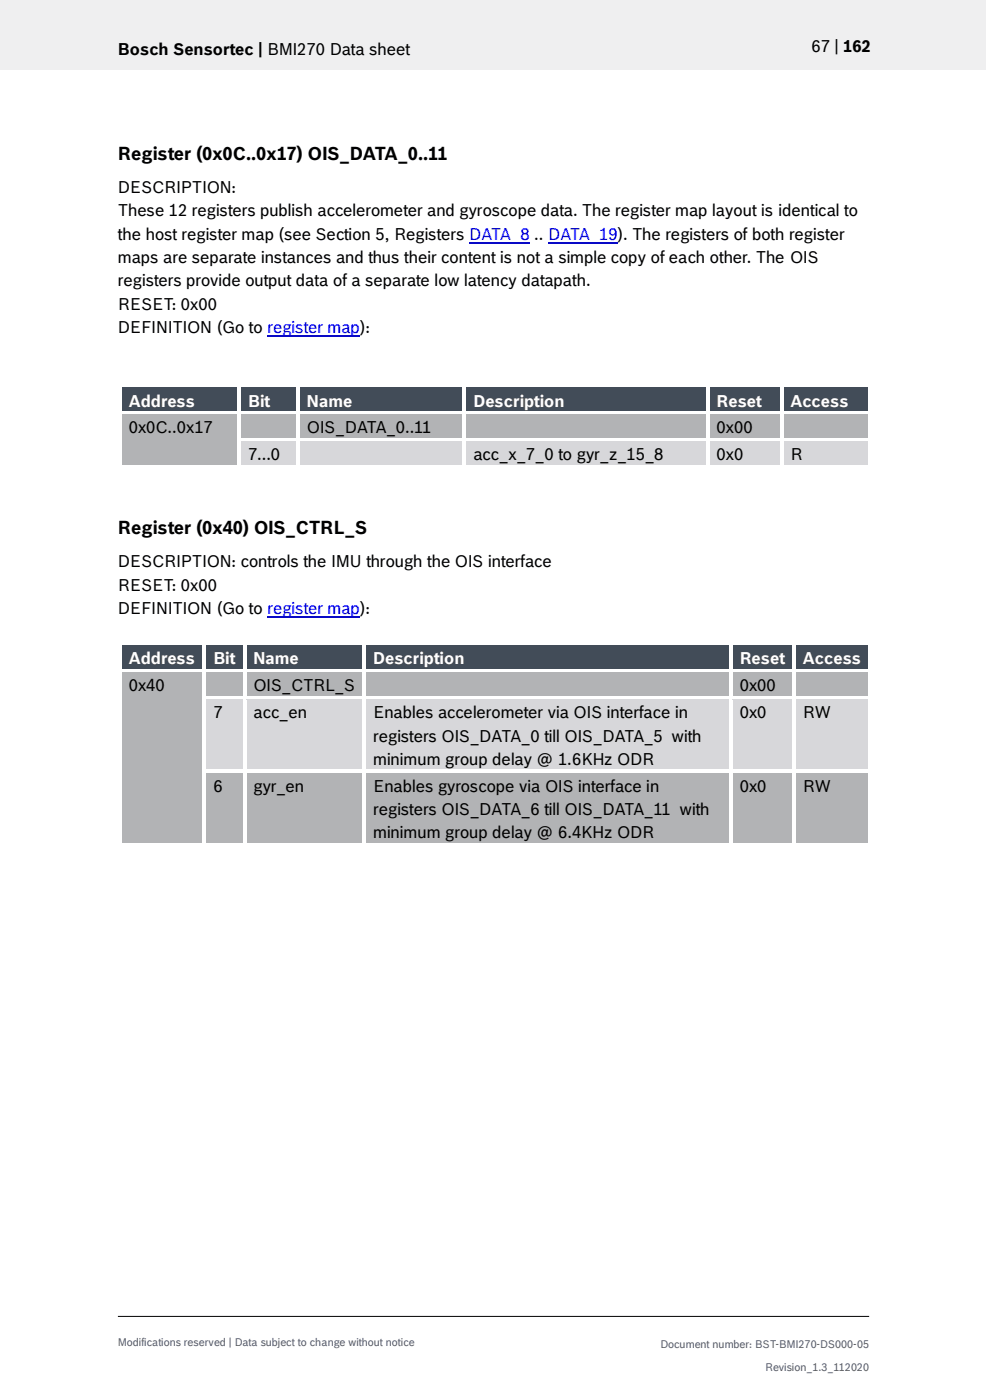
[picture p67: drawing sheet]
<svg xmlns="http://www.w3.org/2000/svg" width="210mm" height="297mm" viewBox="0 0 210 297" stroke-linecap="round" stroke-linejoin="round" font-family="sans-serif">
<defs><g id="words">
<g font-size="3.9">
<text x="25" y="33.9">Register (0x0C..0x17) OIS_DATA_0..11</text>
<text x="25" y="113.3">Register (0x40) OIS_CTRL_S</text>
</g>
<g font-size="3.5">
<text x="25" y="11.6">Bosch Sensortec | BMI270 Data sheet</text>
<text x="172.1" y="11">67 | 162</text>
<text x="25" y="41">DESCRIPTION:</text>
<text x="25" y="45.9">These 12 registers publish accelerometer and gyroscope data. The register map layout is identical to</text>
<text x="25" y="50.8">the host register map (see Section 5, Registers DATA_8 .. DATA_19). The registers of both register</text>
<text x="25" y="55.8">maps are separate instances and thus their content is not a simple copy of each other. The OIS</text>
<text x="25" y="60.7">registers provide output data of a separate low latency datapath.</text>
<text x="25" y="65.7">RESET: 0x00</text>
<text x="25" y="70.6">DEFINITION (Go to register map):</text>
<text x="27.3" y="92">0x0C..0x17</text>
<text x="65.1" y="92">OIS_DATA_0..11</text>
<text x="152" y="92">0x00</text>
<text x="52.6" y="97.7">7...0</text>
<text x="100.4" y="97.7">acc_x_7_0 to gyr_z_15_8</text>
<text x="152" y="97.7">0x0</text>
<text x="167.7" y="97.7">R</text>
<text x="25" y="120.4">DESCRIPTION: controls the IMU through the OIS interface</text>
<text x="25" y="125.3">RESET: 0x00</text>
<text x="25" y="130.2">DEFINITION (Go to register map):</text>
<text x="27.3" y="146.7">0x40</text>
<text x="53.8" y="146.7">OIS_CTRL_S</text>
<text x="156.9" y="146.7">0x00</text>
<text x="45.3" y="152.4">7</text>
<text x="53.8" y="152.4">acc_en</text>
<text x="79.2" y="152.4">Enables accelerometer via OIS interface in</text>
<text x="156.9" y="152.4">0x0</text>
<text x="170.3" y="152.4">RW</text>
<text x="79.2" y="157.3">registers OIS_DATA_0 till OIS_DATA_5 with</text>
<text x="79.2" y="162.2">minimum group delay @ 1.6KHz ODR</text>
<text x="45.3" y="168">6</text>
<text x="53.8" y="168">gyr_en</text>
<text x="79.2" y="168">Enables gyroscope via OIS interface in</text>
<text x="79.2" y="172.9">registers OIS_DATA_6 till OIS_DATA_11 with</text>
<text x="156.9" y="168">0x0</text>
<text x="170.3" y="168">RW</text>
<text x="79.2" y="177.9">minimum group delay @ 6.4KHz ODR</text>
</g>
<g font-size="3.5" fill="#fff">
<text x="27.3" y="86.2">Address</text>
<text x="52.6" y="86.2">Bit</text>
<text x="65.1" y="86.2">Name</text>
<text x="100.4" y="86.2">Description</text>
<text x="152" y="86.2">Reset</text>
<text x="167.7" y="86.2">Access</text>
<text x="27.3" y="140.9">Address</text>
<text x="45.3" y="140.9">Bit</text>
<text x="53.8" y="140.9">Name</text>
<text x="79.2" y="140.9">Description</text>
<text x="156.9" y="140.9">Reset</text>
<text x="170.3" y="140.9">Access</text>
</g>
<g font-size="2.3" fill="#535f6b">
<text x="25" y="285.6">Modifications reserved | Data subject to change without notice</text>
<text x="140.1" y="286">Document number: BST-BMI270-DS000-05</text>
<text x="162.3" y="290.9">Revision_1.3_112020</text>
</g>
</g></defs>
<path d="M-.1 0h209.2v14.8h-209.2z" fill-rule="evenodd" fill="#efeff0"/>
<path d="M25 279.3h159.4" fill="none" stroke="#000" stroke-width=".21"/>
<path d="M99.5 51.5h12.8M116.3 51.5h14.7M56.7 71.3h19.7" fill="none" stroke="#00f" stroke-width=".25"/>
<g fill="#424c58">
<path d="M25.8 82.3h24.5v4.9h-24.5z" fill-rule="evenodd"/>
<path d="M27.3 82.3h21.5v4.9h-21.5z" fill-rule="evenodd"/>
<path d="M51.1 82.3h11.7v4.9h-11.7z" fill-rule="evenodd"/>
<path d="M52.6 82.3h8.7v4.9h-8.7z" fill-rule="evenodd"/>
<path d="M63.6 82.3h34.5v4.9h-34.5z" fill-rule="evenodd"/>
<path d="M65.1 82.3h31.5v4.9h-31.5z" fill-rule="evenodd"/>
<path d="M98.9 82.3h50.8v4.9h-50.8z" fill-rule="evenodd"/>
<path d="M100.4 82.3h47.8v4.9h-47.8z" fill-rule="evenodd"/>
<path d="M150.5 82.3h14.9v4.9h-14.9z" fill-rule="evenodd"/>
<path d="M152 82.3h11.9v4.9h-11.9z" fill-rule="evenodd"/>
<path d="M166.2 82.3h18v4.9h-18z" fill-rule="evenodd"/>
<path d="M167.7 82.3h15v4.9h-15z" fill-rule="evenodd"/>
</g>
<g fill="#fff">
<path d="M25.1 81.5h.7v.8h-.7z" fill-rule="evenodd"/>
<path d="M25.1 81.5h.7v.7h-.7z" fill-rule="evenodd"/>
<path d="M25.8 81.5h24.5v.7h-24.5z" fill-rule="evenodd"/>
</g>
<path d="M25.8 82.2h24.5" fill="none" stroke="#424c58" stroke-width=".21"/>
<g fill="#fff">
<path d="M50.3 82.2l.8 .1z" fill-rule="evenodd"/>
<path d="M50.3 81.5h.8v.7h-.8z" fill-rule="evenodd"/>
<path d="M51.1 81.5h11.7v.7h-11.7z" fill-rule="evenodd"/>
</g>
<path d="M51.1 82.2h11.7" fill="none" stroke="#424c58" stroke-width=".21"/>
<g fill="#fff">
<path d="M62.8 82.2l.8 .1z" fill-rule="evenodd"/>
<path d="M62.8 81.5h.8v.7h-.8z" fill-rule="evenodd"/>
<path d="M63.6 81.5h34.5v.7h-34.5z" fill-rule="evenodd"/>
</g>
<path d="M63.6 82.2h34.5" fill="none" stroke="#424c58" stroke-width=".21"/>
<g fill="#fff">
<path d="M98.1 82.2l.8 .1z" fill-rule="evenodd"/>
<path d="M98.1 81.5h.8v.7h-.8z" fill-rule="evenodd"/>
<path d="M98.9 81.5h50.9v.7h-50.9z" fill-rule="evenodd"/>
</g>
<path d="M98.9 82.2h50.9" fill="none" stroke="#424c58" stroke-width=".21"/>
<g fill="#fff">
<path d="M149.8 82.2l.7 .1z" fill-rule="evenodd"/>
<path d="M149.8 81.5h.7v.7h-.7z" fill-rule="evenodd"/>
<path d="M150.5 81.5h14.9v.7h-14.9z" fill-rule="evenodd"/>
</g>
<path d="M150.5 82.2h14.9" fill="none" stroke="#424c58" stroke-width=".21"/>
<g fill="#fff">
<path d="M165.4 82.2l.8 .1z" fill-rule="evenodd"/>
<path d="M165.4 81.5h.8v.7h-.8z" fill-rule="evenodd"/>
<path d="M166.2 81.5h18.1v.7h-18.1z" fill-rule="evenodd"/>
</g>
<path d="M166.2 82.2h18.1" fill="none" stroke="#424c58" stroke-width=".21"/>
<g fill="#fff">
<path d="M184.3 81.5h.7v.8h-.7z" fill-rule="evenodd"/>
<path d="M184.3 81.5h.7v.7h-.7z" fill-rule="evenodd"/>
<path d="M25.1 82.3h.7v4.9h-.7z" fill-rule="evenodd"/>
<path d="M50.3 82.3h.8v4.9h-.8z" fill-rule="evenodd"/>
<path d="M62.8 82.3h.8v4.9h-.8z" fill-rule="evenodd"/>
<path d="M98.1 82.3h.8v4.9h-.8z" fill-rule="evenodd"/>
<path d="M149.8 82.3h.7v4.9h-.7z" fill-rule="evenodd"/>
<path d="M165.4 82.3h.8v4.9h-.8z" fill-rule="evenodd"/>
<path d="M184.3 82.3h.7v4.9h-.7z" fill-rule="evenodd"/>
</g>
<g fill="#b2b3b5">
<path d="M25.8 88h24.5v10.6h-24.5z" fill-rule="evenodd"/>
<path d="M27.3 88h21.5v4.9h-21.5z" fill-rule="evenodd"/>
<path d="M51.1 88h11.7v4.9h-11.7z" fill-rule="evenodd"/>
<path d="M52.6 88h8.7v4.9h-8.7z" fill-rule="evenodd"/>
<path d="M63.6 88h34.5v4.9h-34.5z" fill-rule="evenodd"/>
<path d="M65.1 88h31.5v4.9h-31.5z" fill-rule="evenodd"/>
<path d="M98.9 88h50.8v4.9h-50.8z" fill-rule="evenodd"/>
<path d="M100.4 88h47.8v4.9h-47.8z" fill-rule="evenodd"/>
<path d="M150.5 88h14.9v4.9h-14.9z" fill-rule="evenodd"/>
<path d="M152 88h11.9v4.9h-11.9z" fill-rule="evenodd"/>
<path d="M166.2 88h18v4.9h-18z" fill-rule="evenodd"/>
<path d="M167.7 88h15v4.9h-15z" fill-rule="evenodd"/>
</g>
<g fill="#fff">
<path d="M25.1 87.2h.7v.8h-.7z" fill-rule="evenodd"/>
<path d="M25.8 87.2h24.5v.8h-24.5z" fill-rule="evenodd"/>
</g>
<path d="M25.8 88h24.5" fill="none" stroke="#b2b3b5" stroke-width=".21"/>
<g fill="#fff">
<path d="M50.3 87.2h.8v.8h-.8z" fill-rule="evenodd"/>
<path d="M51.1 87.2h11.7v.8h-11.7z" fill-rule="evenodd"/>
</g>
<path d="M51.1 88h11.7" fill="none" stroke="#b2b3b5" stroke-width=".21"/>
<g fill="#fff">
<path d="M62.8 87.2h.8v.8h-.8z" fill-rule="evenodd"/>
<path d="M63.6 87.2h34.5v.8h-34.5z" fill-rule="evenodd"/>
</g>
<path d="M63.6 88h34.5" fill="none" stroke="#b2b3b5" stroke-width=".21"/>
<g fill="#fff">
<path d="M98.1 87.2h.8v.8h-.8z" fill-rule="evenodd"/>
<path d="M98.9 87.2h50.9v.8h-50.9z" fill-rule="evenodd"/>
</g>
<path d="M98.9 88h50.9" fill="none" stroke="#b2b3b5" stroke-width=".21"/>
<g fill="#fff">
<path d="M149.8 87.2h.7v.8h-.7z" fill-rule="evenodd"/>
<path d="M150.5 87.2h14.9v.8h-14.9z" fill-rule="evenodd"/>
</g>
<path d="M150.5 88h14.9" fill="none" stroke="#b2b3b5" stroke-width=".21"/>
<g fill="#fff">
<path d="M165.4 87.2h.8v.8h-.8z" fill-rule="evenodd"/>
<path d="M166.2 87.2h18.1v.8h-18.1z" fill-rule="evenodd"/>
</g>
<path d="M166.2 88h18.1" fill="none" stroke="#b2b3b5" stroke-width=".21"/>
<g fill="#fff">
<path d="M184.3 87.2h.7v.8h-.7z" fill-rule="evenodd"/>
<path d="M25.1 88h.7v4.9h-.7z" fill-rule="evenodd"/>
<path d="M50.3 88h.8v4.9h-.8z" fill-rule="evenodd"/>
<path d="M62.8 88h.8v4.9h-.8z" fill-rule="evenodd"/>
<path d="M98.1 88h.8v4.9h-.8z" fill-rule="evenodd"/>
<path d="M149.8 88h.7v4.9h-.7z" fill-rule="evenodd"/>
<path d="M165.4 88h.8v4.9h-.8z" fill-rule="evenodd"/>
<path d="M184.3 88h.7v4.9h-.7z" fill-rule="evenodd"/>
</g>
<g fill="#d7d7da">
<path d="M51.1 93.7h11.7v4.9h-11.7z" fill-rule="evenodd"/>
<path d="M52.6 93.7h8.7v4.9h-8.7z" fill-rule="evenodd"/>
<path d="M63.6 93.7h34.5v4.9h-34.5z" fill-rule="evenodd"/>
<path d="M65.1 93.7h31.5v4.9h-31.5z" fill-rule="evenodd"/>
<path d="M98.9 93.7h50.8v4.9h-50.8z" fill-rule="evenodd"/>
<path d="M100.4 93.7h47.8v4.9h-47.8z" fill-rule="evenodd"/>
<path d="M150.5 93.7h14.9v4.9h-14.9z" fill-rule="evenodd"/>
<path d="M152 93.7h11.9v4.9h-11.9z" fill-rule="evenodd"/>
<path d="M166.2 93.7h18v4.9h-18z" fill-rule="evenodd"/>
<path d="M167.7 93.7h15v4.9h-15z" fill-rule="evenodd"/>
</g>
<g fill="#fff">
<path d="M25.1 92.9h.7v.8h-.7z" fill-rule="evenodd"/>
<path d="M50.3 92.9h.8v.8h-.8z" fill-rule="evenodd"/>
<path d="M51.1 92.9h11.7v.8h-11.7z" fill-rule="evenodd"/>
</g>
<path d="M51.1 93.7h11.7" fill="none" stroke="#d7d7da" stroke-width=".21"/>
<g fill="#fff">
<path d="M62.8 92.9h.8v.8h-.8z" fill-rule="evenodd"/>
<path d="M63.6 92.9h34.5v.8h-34.5z" fill-rule="evenodd"/>
</g>
<path d="M63.6 93.7h34.5" fill="none" stroke="#d7d7da" stroke-width=".21"/>
<g fill="#fff">
<path d="M98.1 92.9h.8v.8h-.8z" fill-rule="evenodd"/>
<path d="M98.9 92.9h50.9v.8h-50.9z" fill-rule="evenodd"/>
</g>
<path d="M98.9 93.7h50.9" fill="none" stroke="#d7d7da" stroke-width=".21"/>
<g fill="#fff">
<path d="M149.8 92.9h.7v.8h-.7z" fill-rule="evenodd"/>
<path d="M150.5 92.9h14.9v.8h-14.9z" fill-rule="evenodd"/>
</g>
<path d="M150.5 93.7h14.9" fill="none" stroke="#d7d7da" stroke-width=".21"/>
<g fill="#fff">
<path d="M165.4 92.9h.8v.8h-.8z" fill-rule="evenodd"/>
<path d="M166.2 92.9h18.1v.8h-18.1z" fill-rule="evenodd"/>
</g>
<path d="M166.2 93.7h18.1" fill="none" stroke="#d7d7da" stroke-width=".21"/>
<g fill="#fff">
<path d="M184.3 92.9h.7v.8h-.7z" fill-rule="evenodd"/>
<path d="M25.1 93.7h.7v5h-.7z" fill-rule="evenodd"/>
<path d="M25.1 98.7h.7v.7h-.7z" fill-rule="evenodd"/>
<path d="M25.1 98.7h.7v.7h-.7z" fill-rule="evenodd"/>
<path d="M25.8 98.7h24.5v.7h-24.5z" fill-rule="evenodd"/>
<path d="M50.3 93.7h.8v5h-.8z" fill-rule="evenodd"/>
<path d="M50.3 98.7h.8v.7h-.8z" fill-rule="evenodd"/>
<path d="M51.1 98.7h11.7v.7h-11.7z" fill-rule="evenodd"/>
<path d="M62.8 93.7h.8v5h-.8z" fill-rule="evenodd"/>
<path d="M62.8 98.7h.8v.7h-.8z" fill-rule="evenodd"/>
<path d="M63.6 98.7h34.5v.7h-34.5z" fill-rule="evenodd"/>
<path d="M98.1 93.7h.8v5h-.8z" fill-rule="evenodd"/>
<path d="M98.1 98.7h.8v.7h-.8z" fill-rule="evenodd"/>
<path d="M98.9 98.7h50.9v.7h-50.9z" fill-rule="evenodd"/>
<path d="M149.8 93.7h.7v5h-.7z" fill-rule="evenodd"/>
<path d="M149.8 98.7h.7v.7h-.7z" fill-rule="evenodd"/>
<path d="M150.5 98.7h14.9v.7h-14.9z" fill-rule="evenodd"/>
<path d="M165.4 93.7h.8v5h-.8z" fill-rule="evenodd"/>
<path d="M165.4 98.7h.8v.7h-.8z" fill-rule="evenodd"/>
<path d="M166.2 98.7h18.1v.7h-18.1z" fill-rule="evenodd"/>
<path d="M184.3 93.7h.7v5h-.7z" fill-rule="evenodd"/>
<path d="M184.3 98.7h.7v.7h-.7z" fill-rule="evenodd"/>
<path d="M184.3 98.7h.7v.7h-.7z" fill-rule="evenodd"/>
</g>
<path d="M56.7 130.9h19.7" fill="none" stroke="#00f" stroke-width=".25"/>
<g fill="#424c58">
<path d="M25.8 137h17.2v4.9h-17.2z" fill-rule="evenodd"/>
<path d="M27.3 137h14.2v4.9h-14.2z" fill-rule="evenodd"/>
<path d="M43.7 137h7.8v4.9h-7.8z" fill-rule="evenodd"/>
<path d="M45.3 137h4.7v4.9h-4.7z" fill-rule="evenodd"/>
<path d="M52.3 137h24.6v4.9h-24.6z" fill-rule="evenodd"/>
<path d="M53.8 137h21.6v4.9h-21.6z" fill-rule="evenodd"/>
<path d="M77.7 137h76.9v4.9h-76.9z" fill-rule="evenodd"/>
<path d="M79.2 137h73.9v4.9h-73.9z" fill-rule="evenodd"/>
<path d="M155.4 137h12.7v4.9h-12.7z" fill-rule="evenodd"/>
<path d="M156.9 137h9.6v4.9h-9.6z" fill-rule="evenodd"/>
<path d="M168.9 137h15.3v4.9h-15.3z" fill-rule="evenodd"/>
<path d="M170.3 137h12.4v4.9h-12.4z" fill-rule="evenodd"/>
</g>
<g fill="#fff">
<path d="M25.1 136.2h.7v.8h-.7z" fill-rule="evenodd"/>
<path d="M25.1 136.2h.7v.7h-.7z" fill-rule="evenodd"/>
<path d="M25.8 136.2h17.2v.7h-17.2z" fill-rule="evenodd"/>
</g>
<path d="M25.8 136.9h17.2" fill="none" stroke="#424c58" stroke-width=".21"/>
<g fill="#fff">
<path d="M43 136.9l.7 .1z" fill-rule="evenodd"/>
<path d="M43 136.2h.7v.7h-.7z" fill-rule="evenodd"/>
<path d="M43.7 136.2h7.8v.7h-7.8z" fill-rule="evenodd"/>
</g>
<path d="M43.7 136.9h7.8" fill="none" stroke="#424c58" stroke-width=".21"/>
<g fill="#fff">
<path d="M51.5 136.9l.8 .1z" fill-rule="evenodd"/>
<path d="M51.5 136.2h.8v.7h-.8z" fill-rule="evenodd"/>
<path d="M52.3 136.2h24.6v.7h-24.6z" fill-rule="evenodd"/>
</g>
<path d="M52.3 136.9h24.6" fill="none" stroke="#424c58" stroke-width=".21"/>
<g fill="#fff">
<path d="M76.9 136.9l.8 .1z" fill-rule="evenodd"/>
<path d="M76.9 136.2h.8v.7h-.8z" fill-rule="evenodd"/>
<path d="M77.7 136.2h76.9v.7h-76.9z" fill-rule="evenodd"/>
</g>
<path d="M77.7 136.9h76.9" fill="none" stroke="#424c58" stroke-width=".21"/>
<g fill="#fff">
<path d="M154.6 136.9l.8 .1z" fill-rule="evenodd"/>
<path d="M154.6 136.2h.8v.7h-.8z" fill-rule="evenodd"/>
<path d="M155.4 136.2h12.7v.7h-12.7z" fill-rule="evenodd"/>
</g>
<path d="M155.4 136.9h12.7" fill="none" stroke="#424c58" stroke-width=".21"/>
<g fill="#fff">
<path d="M168.1 136.9l.8 .1z" fill-rule="evenodd"/>
<path d="M168.1 136.2h.8v.7h-.8z" fill-rule="evenodd"/>
<path d="M168.9 136.2h15.4v.7h-15.4z" fill-rule="evenodd"/>
</g>
<path d="M168.9 136.9h15.4" fill="none" stroke="#424c58" stroke-width=".21"/>
<g fill="#fff">
<path d="M184.3 136.2h.7v.8h-.7z" fill-rule="evenodd"/>
<path d="M184.3 136.2h.7v.7h-.7z" fill-rule="evenodd"/>
<path d="M25.1 137h.7v4.9h-.7z" fill-rule="evenodd"/>
<path d="M43 137h.7v4.9h-.7z" fill-rule="evenodd"/>
<path d="M51.5 137h.8v4.9h-.8z" fill-rule="evenodd"/>
<path d="M76.9 137h.8v4.9h-.8z" fill-rule="evenodd"/>
<path d="M154.6 137h.8v4.9h-.8z" fill-rule="evenodd"/>
<path d="M168.1 137h.8v4.9h-.8z" fill-rule="evenodd"/>
<path d="M184.3 137h.7v4.9h-.7z" fill-rule="evenodd"/>
</g>
<g fill="#b2b3b5">
<path d="M25.8 142.7h17.2v36.1h-17.2z" fill-rule="evenodd"/>
<path d="M27.3 142.7h14.2v4.9h-14.2z" fill-rule="evenodd"/>
<path d="M27.3 147.6h14.2v4.9h-14.2z" fill-rule="evenodd"/>
<path d="M27.3 152.5h14.2v5h-14.2z" fill-rule="evenodd"/>
<path d="M27.3 157.5h14.2v5h-14.2z" fill-rule="evenodd"/>
<path d="M27.3 162.4h14.2v5h-14.2z" fill-rule="evenodd"/>
<path d="M43.7 142.7h7.8v4.9h-7.8z" fill-rule="evenodd"/>
<path d="M45.3 142.7h4.7v4.9h-4.7z" fill-rule="evenodd"/>
<path d="M52.3 142.7h24.6v4.9h-24.6z" fill-rule="evenodd"/>
<path d="M53.8 142.7h21.6v4.9h-21.6z" fill-rule="evenodd"/>
<path d="M77.7 142.7h76.9v4.9h-76.9z" fill-rule="evenodd"/>
<path d="M79.2 142.7h73.9v4.9h-73.9z" fill-rule="evenodd"/>
<path d="M155.4 142.7h12.7v4.9h-12.7z" fill-rule="evenodd"/>
<path d="M156.9 142.7h9.6v4.9h-9.6z" fill-rule="evenodd"/>
<path d="M168.9 142.7h15.3v4.9h-15.3z" fill-rule="evenodd"/>
<path d="M170.3 142.7h12.4v4.9h-12.4z" fill-rule="evenodd"/>
</g>
<g fill="#fff">
<path d="M25.1 141.9h.7v.8h-.7z" fill-rule="evenodd"/>
<path d="M25.8 141.9h17.2v.7h-17.2z" fill-rule="evenodd"/>
</g>
<path d="M25.8 142.7h17.2" fill="none" stroke="#b2b3b5" stroke-width=".21"/>
<g fill="#fff">
<path d="M43 141.9h.7v.8h-.7z" fill-rule="evenodd"/>
<path d="M43.7 141.9h7.8v.7h-7.8z" fill-rule="evenodd"/>
</g>
<path d="M43.7 142.7h7.8" fill="none" stroke="#b2b3b5" stroke-width=".21"/>
<g fill="#fff">
<path d="M51.5 141.9h.8v.8h-.8z" fill-rule="evenodd"/>
<path d="M52.3 141.9h24.6v.7h-24.6z" fill-rule="evenodd"/>
</g>
<path d="M52.3 142.7h24.6" fill="none" stroke="#b2b3b5" stroke-width=".21"/>
<g fill="#fff">
<path d="M76.9 141.9h.8v.8h-.8z" fill-rule="evenodd"/>
<path d="M77.7 141.9h76.9v.7h-76.9z" fill-rule="evenodd"/>
</g>
<path d="M77.7 142.7h76.9" fill="none" stroke="#b2b3b5" stroke-width=".21"/>
<g fill="#fff">
<path d="M154.6 141.9h.8v.8h-.8z" fill-rule="evenodd"/>
<path d="M155.4 141.9h12.7v.7h-12.7z" fill-rule="evenodd"/>
</g>
<path d="M155.4 142.7h12.7" fill="none" stroke="#b2b3b5" stroke-width=".21"/>
<g fill="#fff">
<path d="M168.1 141.9h.8v.8h-.8z" fill-rule="evenodd"/>
<path d="M168.9 141.9h15.4v.7h-15.4z" fill-rule="evenodd"/>
</g>
<path d="M168.9 142.7h15.4" fill="none" stroke="#b2b3b5" stroke-width=".21"/>
<g fill="#fff">
<path d="M184.3 141.9h.7v.8h-.7z" fill-rule="evenodd"/>
<path d="M25.1 142.7h.7v4.9h-.7z" fill-rule="evenodd"/>
<path d="M43 142.7h.7v4.9h-.7z" fill-rule="evenodd"/>
<path d="M51.5 142.7h.8v4.9h-.8z" fill-rule="evenodd"/>
<path d="M76.9 142.7h.8v4.9h-.8z" fill-rule="evenodd"/>
<path d="M154.6 142.7h.8v4.9h-.8z" fill-rule="evenodd"/>
<path d="M168.1 142.7h.8v4.9h-.8z" fill-rule="evenodd"/>
<path d="M184.3 142.7h.7v4.9h-.7z" fill-rule="evenodd"/>
</g>
<g fill="#d7d7da">
<path d="M43.7 148.4h7.8v14.8h-7.8z" fill-rule="evenodd"/>
<path d="M45.3 148.4h4.7v4.9h-4.7z" fill-rule="evenodd"/>
<path d="M52.3 148.4h24.6v14.8h-24.6z" fill-rule="evenodd"/>
<path d="M53.8 148.4h21.6v4.9h-21.6z" fill-rule="evenodd"/>
<path d="M77.7 148.4h76.9v14.8h-76.9z" fill-rule="evenodd"/>
<path d="M79.2 148.4h73.9v4.9h-73.9z" fill-rule="evenodd"/>
<path d="M79.2 153.3h73.9v5h-73.9z" fill-rule="evenodd"/>
<path d="M79.2 158.3h73.9v4.9h-73.9z" fill-rule="evenodd"/>
<path d="M155.4 148.4h12.7v14.8h-12.7z" fill-rule="evenodd"/>
<path d="M156.9 148.4h9.6v4.9h-9.6z" fill-rule="evenodd"/>
<path d="M168.9 148.4h15.3v14.8h-15.3z" fill-rule="evenodd"/>
<path d="M170.3 148.4h12.4v4.9h-12.4z" fill-rule="evenodd"/>
</g>
<g fill="#fff">
<path d="M25.1 147.6h.7v.8h-.7z" fill-rule="evenodd"/>
<path d="M43 147.6h.7v.8h-.7z" fill-rule="evenodd"/>
<path d="M43.7 147.6h7.8v.8h-7.8z" fill-rule="evenodd"/>
</g>
<path d="M43.7 148.4h7.8" fill="none" stroke="#d7d7da" stroke-width=".21"/>
<g fill="#fff">
<path d="M51.5 147.6h.8v.8h-.8z" fill-rule="evenodd"/>
<path d="M52.3 147.6h24.6v.8h-24.6z" fill-rule="evenodd"/>
</g>
<path d="M52.3 148.4h24.6" fill="none" stroke="#d7d7da" stroke-width=".21"/>
<g fill="#fff">
<path d="M76.9 147.6h.8v.8h-.8z" fill-rule="evenodd"/>
<path d="M77.7 147.6h76.9v.8h-76.9z" fill-rule="evenodd"/>
</g>
<path d="M77.7 148.4h76.9" fill="none" stroke="#d7d7da" stroke-width=".21"/>
<g fill="#fff">
<path d="M154.6 147.6h.8v.8h-.8z" fill-rule="evenodd"/>
<path d="M155.4 147.6h12.7v.8h-12.7z" fill-rule="evenodd"/>
</g>
<path d="M155.4 148.4h12.7" fill="none" stroke="#d7d7da" stroke-width=".21"/>
<g fill="#fff">
<path d="M168.1 147.6h.8v.8h-.8z" fill-rule="evenodd"/>
<path d="M168.9 147.6h15.4v.8h-15.4z" fill-rule="evenodd"/>
</g>
<path d="M168.9 148.4h15.4" fill="none" stroke="#d7d7da" stroke-width=".21"/>
<g fill="#fff">
<path d="M184.3 147.6h.7v.8h-.7z" fill-rule="evenodd"/>
<path d="M25.1 148.4h.7v14.8h-.7z" fill-rule="evenodd"/>
<path d="M43 148.4h.7v14.8h-.7z" fill-rule="evenodd"/>
<path d="M51.5 148.4h.8v14.8h-.8z" fill-rule="evenodd"/>
<path d="M76.9 148.4h.8v14.8h-.8z" fill-rule="evenodd"/>
<path d="M154.6 148.4h.8v14.8h-.8z" fill-rule="evenodd"/>
<path d="M168.1 148.4h.8v14.8h-.8z" fill-rule="evenodd"/>
<path d="M184.3 148.4h.7v14.8h-.7z" fill-rule="evenodd"/>
</g>
<g fill="#b2b3b5">
<path d="M43.7 164h7.8v14.8h-7.8z" fill-rule="evenodd"/>
<path d="M45.3 164h4.7v5h-4.7z" fill-rule="evenodd"/>
<path d="M52.3 164h24.6v14.8h-24.6z" fill-rule="evenodd"/>
<path d="M53.8 164h21.6v5h-21.6z" fill-rule="evenodd"/>
<path d="M77.7 164h76.9v14.8h-76.9z" fill-rule="evenodd"/>
<path d="M79.2 164h73.9v5h-73.9z" fill-rule="evenodd"/>
<path d="M79.2 169h73.9v4.9h-73.9z" fill-rule="evenodd"/>
<path d="M79.2 173.9h73.9v4.9h-73.9z" fill-rule="evenodd"/>
<path d="M155.4 164h12.7v14.8h-12.7z" fill-rule="evenodd"/>
<path d="M156.9 164h9.6v5h-9.6z" fill-rule="evenodd"/>
<path d="M168.9 164h15.3v14.8h-15.3z" fill-rule="evenodd"/>
<path d="M170.3 164h12.4v5h-12.4z" fill-rule="evenodd"/>
</g>
<g fill="#fff">
<path d="M25.1 163.2h.7v.8h-.7z" fill-rule="evenodd"/>
<path d="M43 163.2h.7v.8h-.7z" fill-rule="evenodd"/>
<path d="M43.7 163.2h7.8v.8h-7.8z" fill-rule="evenodd"/>
</g>
<path d="M43.7 164h7.8" fill="none" stroke="#b2b3b5" stroke-width=".21"/>
<g fill="#fff">
<path d="M51.5 163.2h.8v.8h-.8z" fill-rule="evenodd"/>
<path d="M52.3 163.2h24.6v.8h-24.6z" fill-rule="evenodd"/>
</g>
<path d="M52.3 164h24.6" fill="none" stroke="#b2b3b5" stroke-width=".21"/>
<g fill="#fff">
<path d="M76.9 163.2h.8v.8h-.8z" fill-rule="evenodd"/>
<path d="M77.7 163.2h76.9v.8h-76.9z" fill-rule="evenodd"/>
</g>
<path d="M77.7 164h76.9" fill="none" stroke="#b2b3b5" stroke-width=".21"/>
<g fill="#fff">
<path d="M154.6 163.2h.8v.8h-.8z" fill-rule="evenodd"/>
<path d="M155.4 163.2h12.7v.8h-12.7z" fill-rule="evenodd"/>
</g>
<path d="M155.4 164h12.7" fill="none" stroke="#b2b3b5" stroke-width=".21"/>
<g fill="#fff">
<path d="M168.1 163.2h.8v.8h-.8z" fill-rule="evenodd"/>
<path d="M168.9 163.2h15.4v.8h-15.4z" fill-rule="evenodd"/>
</g>
<path d="M168.9 164h15.4" fill="none" stroke="#b2b3b5" stroke-width=".21"/>
<g fill="#fff">
<path d="M184.3 163.2h.7v.8h-.7z" fill-rule="evenodd"/>
<path d="M25.1 164h.7v14.9h-.7z" fill-rule="evenodd"/>
<path d="M25.1 178.9h.7v.7h-.7z" fill-rule="evenodd"/>
<path d="M25.1 178.9h.7v.7h-.7z" fill-rule="evenodd"/>
<path d="M25.8 178.9h17.2v.7h-17.2z" fill-rule="evenodd"/>
<path d="M43 164h.7v14.9h-.7z" fill-rule="evenodd"/>
<path d="M43 178.9h.7v.7h-.7z" fill-rule="evenodd"/>
<path d="M43.7 178.9h7.8v.7h-7.8z" fill-rule="evenodd"/>
<path d="M51.5 164h.8v14.9h-.8z" fill-rule="evenodd"/>
<path d="M51.5 178.9h.8v.7h-.8z" fill-rule="evenodd"/>
<path d="M52.3 178.9h24.6v.7h-24.6z" fill-rule="evenodd"/>
<path d="M76.9 164h.8v14.9h-.8z" fill-rule="evenodd"/>
<path d="M76.9 178.9h.8v.7h-.8z" fill-rule="evenodd"/>
<path d="M77.7 178.9h76.9v.7h-76.9z" fill-rule="evenodd"/>
<path d="M154.6 164h.8v14.9h-.8z" fill-rule="evenodd"/>
<path d="M154.6 178.9h.8v.7h-.8z" fill-rule="evenodd"/>
<path d="M155.4 178.9h12.7v.7h-12.7z" fill-rule="evenodd"/>
<path d="M168.1 164h.8v14.9h-.8z" fill-rule="evenodd"/>
<path d="M168.1 178.9h.8v.7h-.8z" fill-rule="evenodd"/>
<path d="M168.9 178.9h15.4v.7h-15.4z" fill-rule="evenodd"/>
<path d="M184.3 164h.7v14.9h-.7z" fill-rule="evenodd"/>
<path d="M184.3 178.9h.7v.7h-.7z" fill-rule="evenodd"/>
<path d="M184.3 178.9h.7v.7h-.7z" fill-rule="evenodd"/>
</g>
<use href="#words"/>
</svg>
